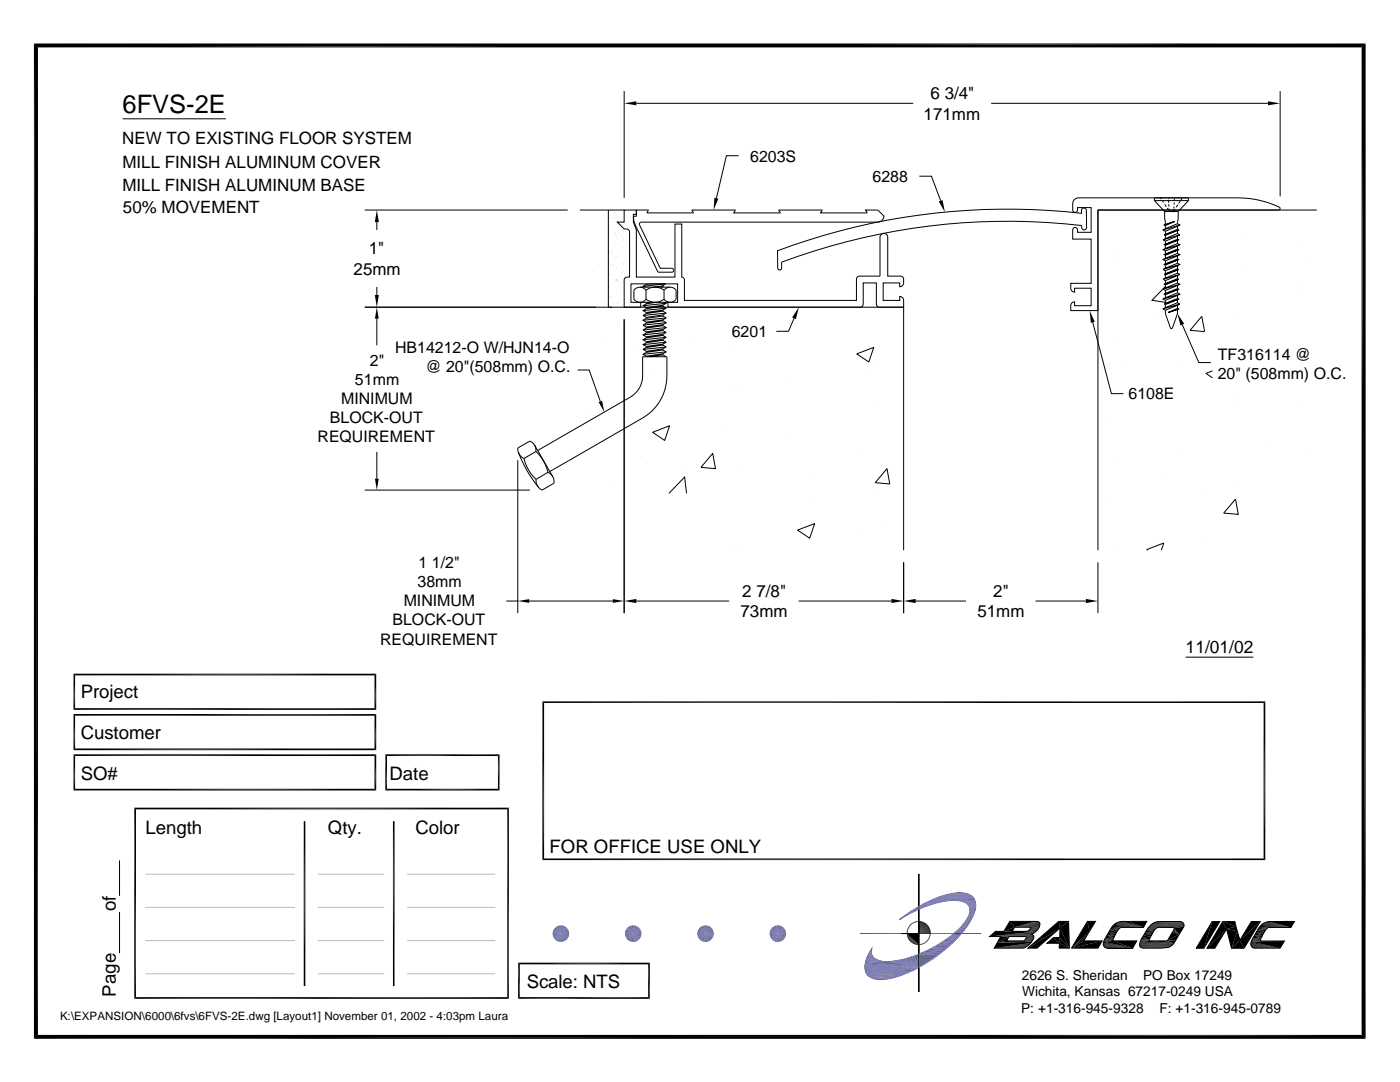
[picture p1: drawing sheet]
<svg xmlns="http://www.w3.org/2000/svg" width="279mm" height="216mm" viewBox="0 0 279 216" stroke-linecap="round" stroke-linejoin="round" font-family="sans-serif">
<defs><g id="words">
<text font-size="5.1" x="24.5" y="22.6">6FVS-2E</text>
<g font-size="3.7">
<text x="16.1" y="139.3">Project</text>
<text x="16.1" y="147.4">Customer</text>
<text x="16.1" y="155.6">SO#</text>
<text x="77.7" y="155.6">Date</text>
<text x="29" y="166.3">Length</text>
<text x="65.4" y="166.3">Qty.</text>
<text x="82.9" y="166.3">Color</text>
<text x="109.7" y="170.2">FOR OFFICE USE ONLY</text>
<text x="23.1" y="181.9" transform="rotate(-90 23.1 181.9)">of</text>
<text x="105.1" y="197.2">Scale: NTS</text>
<text x="23.1" y="198.8" transform="rotate(-90 23.1 198.8)">Page</text>
</g>
<text font-size="3.5" x="236.6" y="130.4">11/01/02</text>
<g font-size="3.4">
<text x="184.3" y="23.9">171mm</text>
<text x="185.7" y="19.8">6 3/4&quot;</text>
<text x="24.4" y="28.7">NEW TO EXISTING FLOOR SYSTEM</text>
<text x="24.4" y="33.6">MILL FINISH ALUMINUM COVER</text>
<text x="24.4" y="38.1">MILL FINISH ALUMINUM BASE</text>
<text x="24.5" y="42.5">50% MOVEMENT</text>
<text x="73.6" y="50.8">1&quot;</text>
<text x="70.6" y="54.8">25mm</text>
<text x="148.1" y="119.1">2 7/8&quot;</text>
<text x="198.2" y="119.1">2&quot;</text>
<text x="147.8" y="123.1">73mm</text>
<text x="195.1" y="123.1">51mm</text>
</g>
<g font-size="3.2">
<text x="149.7" y="32.3">6203S</text>
<text x="174.1" y="36.3">6288</text>
<text x="78.8" y="70.4">HB14212-O W/HJN14-O</text>
<text x="146" y="67.2">6201</text>
<text x="243.1" y="71.8">TF316114 @</text>
<text x="70.8" y="76.8">51mm</text>
<text x="73.8" y="72.9">2&quot;</text>
<text x="84.9" y="74.3">@ 20&quot;(508mm) O.C.</text>
<text x="243" y="75.6">20&quot; (508mm) O.C.</text>
<text x="68.1" y="80.6">MINIMUM</text>
<text x="225.2" y="79.5">6108E</text>
<text x="63.4" y="88.2">REQUIREMENT</text>
<text x="65.8" y="84.4">BLOCK-OUT</text>
<text x="83.5" y="113.3">1 1/2&quot;</text>
<text x="83.3" y="117.1">38mm</text>
<text x="78.3" y="124.8">BLOCK-OUT</text>
<text x="80.6" y="120.9">MINIMUM</text>
<text x="75.9" y="128.6">REQUIREMENT</text>
</g>
<g font-size="2.7">
<text x="203.9" y="195.5">2626 S. Sheridan</text>
<text x="228.1" y="195.5">PO Box 17249</text>
<text x="203.8" y="202.1">P: +1-316-945-9328</text>
<text x="204" y="198.8">Wichita, Kansas 67217-0249 USA</text>
<text x="231.4" y="202.1">F: +1-316-945-0789</text>
</g>
<text font-size="2.3" x="12" y="203.6">K:\EXPANSION\6000\6fvs\6FVS-2E.dwg [Layout1] November 01, 2002 - 4:03pm Laura</text>
</g></defs>
<g fill="none" stroke="#000" stroke-width=".2">
<path d="M124.6 18.2v21.3M255.5 18.2v21M24.5 23.7h20.6M127 20.6h55.2M147.4 31.1h-2.4l-2 8.4M183.5 35.2h2.4l1.8 4.8M197.8 20.6h55.3M214.4 39.8l.8-.3h31.8a18.5 18.5 0 0 1 8.4 1.9 .3 .3 0 0 1-.2 .5h-36.1v20.1h-5.4v-1.3l.5-.4 .3-.1v.8h3.3v-3.5h-3.3v.8l-.5-.2-.3-.3v-1.3h4.1v-8.8h-3.7v-1.8a.49 .49 0 0 1 .5-.5 .49 .49 0 0 1 .5 .5v.5h2.7v-5h-2.7v.5a.49 .49 0 0 1-.5 .5 .49 .49 0 0 1-.5-.5 2.3 2.3 0 0 1 .3-2.1zM231.6 39.5l.2 .2M233.2 39.5v.1M233.2 39.9v.1M234.4 39.6v.4"/>
<path d="M235.9 39.6l-.2 .3M72.8 41.9h40.5M75.2 44.3v1.6M75.2 57.3v1.6M115.7 41.9h8.9M119.7 52.9h.1M121.4 41.9v19.4h58.9v48.5M121.5 54.7h.1M121.5 50.1h.1M121.5 57.4h.1M121.6 57h.1M121.6 59.3h.1"/>
<path d="M121.7 43.5h.1M121.7 45.8h.1M121.7 50.2h.1M121.8 52.9h.1M121.8 54.8h.1M121.9 59.2h.1M121.9 52.8h.1M121.9 50.4h.1M122.1 59.4h.1M122.2 49.7h.1M122.3 43.4h.1M122.3 59.1h.1"/>
<path d="M122.3 48.3h.1M122.4 52.8h.1M122.4 53.1h.1M122.6 44.2h.1M122.8 46.5h-.1M122.8 48.9h.1M122.8 43.7h.1M122.8 42.5h.1M122.9 51.2h.1M122.9 46.9h.1M122.9 53.5h.1M123 55.9h-.1"/>
<path d="M123 51.4h.1M123 55.9h.1M123.1 58.2h.1M123.1 47.1h.1M123.3 43.3h.1M123.3 56.1h.1M123.3 44h.1M123.3 51.3h.1M123.4 52.7h.1M123.4 46.4h.1M123.4 56.2h.1M123.5 55.8h.1"/>
<path d="M123.8 46.8h.1M123.9 49.5h.1M124.2 48.1h.1M124.2 52.5h.1M124.3 47.1h.1M124.3 54.3h.1M124.4 46.3h.1M124.4 47.6h.1M124.4 52.7h.1M124.5 49.9h.1M124.5 49.4h.1M124.6 41.9h2.4v.9h-.6v1.5l.6 1.6v9.4h7.7v-10.6h1.4v10.6a.58 .58 0 0 1 .5 .6v4h34.3v-4.2a.61 .61 0 0 1 .6-.6h4.1v-7.9a.78 .78 0 0 1 .8-.6 .78 .78 0 0 1 .8 .6v7.9h2.5a.61 .61 0 0 1 .6 .6v1a.77 .77 0 0 1-.7 .5v-.7h-3.3v3.4h3.3v-.7h.2l.5 .5v1.6h-4.8a.58 .58 0 0 1-.6-.6v-4.2h-2.6v4.2a.58 .58 0 0 1-.6 .6h-38.4v-1h1.9v-3.7h-9.3v3.7h2v1h-3.3v-5.4a.61 .61 0 0 1 .6-.6h.4v-9a.65 .65 0 0 0-.6-.6h-.4l-1.4-1.4h1.4z"/>
<path d="M124.6 52.3h.1M124.7 54.6h.1M124.7 49.8h.1M127 41.9h2.4l-.3 .6h9.3l-.3-.6h8.7l-.4 .6h9.3l-.3-.6h8.7l-.3 .6h9.3l-.4-.6h2.5l1.2 1.2a1.23 1.23 0 0 1-1.2 1.2h-47.2l-.3 .1v.5l4.1 8.6h2.3a.39 .39 0 0 1 .4 .4 .39 .39 0 0 1-.4 .4h-2.8l-4.7-10-.2-1.1h.6zM127.7 57.3h6M128.9 57.9a2.94 2.94 0 0 1 3.6 0M128.9 59.7a2.94 2.94 0 0 0 3.6 0M128.9 57.9a1.49 1.49 0 0 0-2.4 0v1.8a1.49 1.49 0 0 0 2.4 0M128.9 57.9v1.8M132.3 57.2v-.2l-1.9 .3M132.3 57.2l-.5 .1M132.3 57.2l.1 .1"/>
<path d="M132.5 57.9a1.49 1.49 0 0 1 2.4 0v1.8a1.49 1.49 0 0 1-2.4 0M132.5 57.9v1.8M132.8 56.6l-3.8 .1-.7 .4 .3 .2M132.8 56.6l-4.5 .5M132.8 56.6l-.5 .4M134.5 53.9v.1M155.2 50a131.1 131.1 0 0 1 60.6-7.4v-.6a.49 .49 0 0 1 .5-.5 .49 .49 0 0 1 .5 .5l.1 3.4a.49 .49 0 0 1-.5 .5 .49 .49 0 0 1-.5-.5v-.4a128.8 128.8 0 0 0-59.9 7.3v1.2a.39 .39 0 0 1-.4 .4 .39 .39 0 0 1-.4-.4zM222.7 51.1h.1M230.4 40v-.3l.2-.2h6.4l.2 .2v.3M230.4 40l2 2.2 .2 2.6-.3 .1 .3 .1v.6l-.5 .3 .5 .2v.7l-.3 .1M230.4 40h6.8M232 40.1l.2 .3"/>
<path d="M232.1 53.8l.5 .2v.6M232.1 55.7l.5 .3v.6l-.3 .1 .3 .1v.6l-.5 .3 .5 .3v.6l-.3 .1 .3 .1v.6l-.5 .3 .5 .2M232.1 47.9l.5 .2M232.3 54.8l.3 .1v.6l-.5 .2M232.3 46.9l.3 .1M232.4 42.2h2.7M232.5 40.8l.2 .4M232.6 48.1v.6l-.3 .1 .3 .2M232.6 47v.6l-.5 .3M232.6 49v.6l-.5 .2 .5 .3v.6l-.3 .1 .3 .1v.6l-.5 .3 .5 .2M232.6 52v.7l-.3 .1 .3 .1v.6l-.5 .3M232.6 59.9v.6l-.3 .2"/>
<path d="M232.6 44.8l1.8-.6-1.8 .8M232.6 57.2l-2.7 2.7 2.7 .4M232.6 54.6l-.3 .2M232.9 41.5l.3 .4M233.2 40.1v.4M233.3 40.7v.5M233.3 41.6v.3M233.3 42.1h.3M233.7 42.1h.4M234.3 41.2v.4M234.3 40.4v.4M234.4 44.2l-2.1 .7"/>
<path d="M234.5 41.7l-.2 .4v-.2M235 48v.6l.5 .2-.5 .3M235 47.7l.2 .2-.2 .1M235 49.7l.2 .1-.2 .2M235 50.6l.5 .2-.5 .3M235 51.7l.2 .1-.2 .1M235 52.5l.5 .3-.5 .2M235 53v.6l.2 .2M235 59.8v.6l.5 .3M235 55v.6l.2 .1M235 56.5l.5 .2-.5 .3M235 57.6l.2 .1-.2 .1"/>
<path d="M235 58.4l.5 .3-.5 .2M235 59.6l.2 .1-.2 .1M235 44.6l.5 .3-.5 .2M235 45.8l.2 .1-.2 .1M235 46l-2.4 1M235 46.6l-2.4 1M235 53l-2.4 1M235 53.6l-2.4 1M235 47.1l-2.4 1M235 47.7l-2.4 1M235 48l-2.4 1M235 49.1l-2.4 1"/>
<path d="M235 48.6l-2.4 1M235 51.1l-2.4 .9M235 50.6l-2.4 .9M235 49.7l-2.4 1M235 50l-2.4 .9M235 52.5l-2.4 1M235 51.7l-2.4 1M235 51.9l-2.4 1M235 59.6l-2.4 .9M235 55.9l-2.4 .9M235 57.6l-2.4 1M235 57.8l-2.4 1"/>
<path d="M235 58.9l-2.4 1M235 58.4l-2.4 1M235 57l-2.4 1M235 56.5l-2.4 .9M235 55.6l-2.4 1M235 55l-2.4 1M235 59.8l-2.4 1M235 54.5l-2.4 1M235 53.9l-2.4 1M235 45.1v.7M235 46v.6M235 47.1v.6"/>
<path d="M235 49.1v.6M235 50v.6M235 51.1v.6M235 51.9v.6M235 55.9v.6M235 57v.6M235 57.8v.6M235 58.9v.7M235 54.5l.5 .3M235 45.1l-2.4 1M235 44.6l-2.4 1M235 45.8l-2.4 1"/>
<path d="M235 46.6l.5 .3M235.1 40.9l-.4 .5M235.1 42.2l-.1 2.4M235.2 53.8l-.2 .1v.6M235.2 47.9l-2.9 .9M235.2 49.8l-2.9 1M235.2 51.8l-2.9 1M235.2 59.7l-2.9 1M235.2 57.7l-2.9 1M235.2 55.7l-2.9 1M235.2 53.8l-2.9 1M235.2 55.7l-.2 .2"/>
<path d="M235.2 45.9l-2.9 1M235.5 46.9l-.5 .2M235.5 46.9l-3.4 1M235.5 48.8l-3.4 1M235.5 52.8l-3.4 1M235.5 50.8l-3.4 1M235.5 54.8l-3.4 .9M235.5 58.7l-3.4 1M235.5 56.7l-3.4 1M235.5 54.8l-.5 .2M235.5 44.9l-3.4 1M235.5 40.2l-.3 .4"/>
<path d="M237.2 40l-2.1 2.2M247.9 47.5h.1M248.5 53.9h.1M259 57.6h.1M259.3 49h.1M260.7 52.3h.1M262.8 41.9h-43.7v67.9M72.8 61.3h49.4M75.2 63.6v5.3M115.3 73.8h2.3l2.2 6.3M120.4 68.3h.1M122.5 60.4h.1"/>
<path d="M123.2 60.5h.1M123.2 60.4h.1M123.7 64.3h.1M124.6 63.7v58.6M126.3 70h.1M127.7 60.3h6M128.3 65.8l.7 .4v.2M128.3 69.7l.7 .4M128.3 62.9l.7 .4M128.3 64.9l.7 .4M128.8 60.3l.2 .3M129 70.3l-.7 .4 .7 .4"/>
<path d="M129 66.4l-.7 .4 .7 .4M129 67.4l-.7 .4 .7 .4M129 68.4l-.7 .4 .7 .3M129 63.5l-.7 .4 .7 .4M129 60.6l-.7 .4 .7 .4M129 61.6l-.7 .4 .7 .4M129 69.3l-.7 .4M129 61.4v.2M129 62.4v.2M129 63.3v.2M129 64.3v.2M129 65.3v.2"/>
<path d="M129 67.2v.2M129 68.2v.2M129 69.1v.2M129 70.1v.2M129 71.1v.1M129 62.6l-.7 .3M129 64.5l-.7 .4M129 65.5l-.7 .3M129.6 60.3l-.6 .1M130.6 74.8h.1M131 60.3l-2 .3M132.3 69.6v.2l.6 .4-.6 .4"/>
<path d="M132.3 70.6v.2l.6 .4M132.3 62.8v.3l.6 .3M132.3 64l.6 .4-.6 .4v.2M132.3 65l.6 .4-.6 .3v.3M132.3 61.9v.2l.6 .4M132.3 61.9l-3.3 .5M132.3 61.1l-3.3 .5M132.3 60.9l-3.3 .5M132.3 62.8l-3.3 .5M132.3 62.1l-3.3 .5M132.3 63.8l-3.3 .5M132.3 64.8l-3.3 .5"/>
<path d="M132.3 64l-3.3 .5M132.3 65.7l-3.3 .5M132.3 65l-3.3 .5M132.3 66l-3.3 .4M132.3 69.6l-3.3 .5M132.3 68.9l-3.3 .4M132.3 67.7l-3.3 .5M132.3 68.7l-3.3 .4M132.3 67.9l-3.3 .5M132.3 69.8l-3.3 .5M132.3 66.7l-3.3 .5M132.3 66.9l-3.3 .5"/>
<path d="M132.3 70.8l-2.6 .4M132.3 70.6l-3.3 .5M132.3 63.1l-3.3 .4M132.3 66l.6 .3M132.3 67.9l.6 .4M132.3 66.9l.6 .4M132.3 63.8v.2M132.6 60.3l.3 .2-.6 .4v.2l.6 .4M132.9 66.3l-.6 .4v.2M132.9 67.3l-.6 .4v.2M132.9 68.3l-.6 .4v.2l.6 .3M132.9 61.5l-4.6 .5"/>
<path d="M132.9 60.5l-4.6 .5M132.9 62.5l-4.6 .4M132.9 69.2l-4.6 .5M132.9 64.4l-4.6 .5M132.9 65.4l-4.6 .4M132.9 66.3l-4.6 .5M132.9 67.3l-4.6 .5M132.9 68.3l-4.6 .5M132.9 70.2l-4.6 .5M132.9 63.4l-4.6 .5M132.9 69.2l-.6 .4M132.9 62.5l-.6 .3"/>
<path d="M132.9 63.4l-.6 .4M132.9 61.5l-.6 .4M138.4 68.4h.1M145.9 77h.1M146.3 69.4h.1M147.6 77.4h.1M156.5 75.9h.1M156.8 66h.1M158.5 63.5l-1.1 2.6h-2.5M171 70.6l3.4-1.3-1 2.9zM172.2 70.5h.1M172.7 73.7h.1"/>
<path d="M174.2 72.1h.1M218.1 64.3l3.7 14.2h2.4M222.1 67.2h.1M223.9 72.7h.1M230.8 62.4h.1M232.3 60.7l.3 .1M232.6 61.4l-.5 .2 .5 .3M232.6 60.8v.6M234.2 79.2h.1M235 61.8v.9l-1 2.8-.2 .1-.2-.1-1-2.8v-.8M235 61.5l.2 .1-.2 .2M235 60.9l-2.4 1"/>
<path d="M235 60.4l-2.4 1M235 60.9v.6M235 61.5l-1.9 .9M235.2 61.6l-2.1 .8 1.9-.6M235.5 60.7l-3.4 .9M235.5 60.7l-.5 .2M235.8 73h.1M235.9 64.8l3.3 7.5h2.5M239.8 63.1l.6 3.1-2.9-.3zM242 74l-1.3 .5 1.3 .9M246.7 79.7h.1M247.3 63.6h.1"/>
<path d="M72.8 97.8h32.9M75.2 90.2v5.3M103.3 91.8v30.5M103.4 90.2l.5 1.3a24.7 24.7 0 0 0 3.6 5.8M104.6 91.5l.5 1.5a7.6 7.6 0 0 0 1.9 2.7M106.7 88.8l3.6 6.3M107 90.1a1.97 1.97 0 0 0-1.3-2.1l-2.4 1.4a2.21 2.21 0 0 0 1.3 2.1M107 90.1a8.6 8.6 0 0 1 2.4 4.1M107 90.1l-2.4 1.4M107.3 89.9l18.5-10.7a4.9 4.9 0 0 0 2.4-4.2v-3.8h4.9a17.5 17.5 0 0 1-.4 6.5 9.7 9.7 0 0 1-4.5 5.7l-18.5 10.7M109.4 94.2a2.13 2.13 0 0 1 1.2 2.2l-2.4 1.4a2.15 2.15 0 0 1-1.2-2.1M109.4 94.2l-2.4 1.5"/>
<path d="M117.6 81.8h.1M122.5 96.6h.1M123.1 80.5h.1M125.7 87.5h.1M129.3 92.5h.1M130.2 86.3l3.4-1.3-.9 2.9zM133.5 98.4l3.1-3.2 .4 3.2M136.7 94h.1M142.2 90.5l.6 3-2.9-.2zM144 85.1h.1M147 93.5h.1M157.5 87.6h.1"/>
<path d="M162.5 95.1h.1M172.1 89.9h.1M174.1 98.6h.1M174.7 81.1h.1M177 93.5l.6 3.1-2.9-.3zM220.9 99.5h.1M221.5 83.4h.1M223 92.1h.1M232.6 94.9h.1M235.2 90.6h.1M240.2 98.4h.1M246.1 95.9h.1"/>
<path d="M246.6 99.6l.5 3-2.9-.2zM253.5 88.1h.1M260.1 80.3h.1M260.9 90h.1M101 119.9h2.3M105.6 119.9h16.7M127 119.9h18.5M146.4 109.7h.1M147.8 109.4h.1M159.2 105.8l3.4-1.3-1 2.9zM159.4 119.9h18.5M161.9 100.2h.1"/>
<path d="M171.6 106h.1M176.1 104.6h.1M180.3 112.2v10.1M182.8 119.9h10M206.7 119.9h10M219.1 112.2v10.1M222.4 109.7h.1M229 109.8l-.1-.1 3.4-1.3-.5 1.4M240.8 107.3h.1M236.6 131.1h13.5M183.3 174.5h.1v23.3h-.1zM183.4 174.5v6.4"/>
<path d="M183.3 183.9h.1M183.3 188.5h.1M183.4 181.4v7.1M183.4 190.4v7.4M197.5 186.9l1.2-1.1h1.6l1.2-1.9h5.2a.71 .71 0 0 1 .8 .3 .71 .71 0 0 1-.1 .8l-.6 .9-.9 .5 .1 .1a.71 .71 0 0 1 0 1.2l-.7 .9-1.1 .6h-5.8l1.3-2.3zM197.5 186.8h8.8M198.4 189.2h5.9M198.4 189.1h6.2M198.7 185.9h8.1M201.4 186.9h3.4a.65 .65 0 0 1-.5 .8h-3.4zM202.5 184.9h5M204.5 189.1l-6.1 .1"/>
<path d="M220.4 189.1h5.7M220.6 189.1h5.5M220.9 189.2h5.2M221.8 185.1h2.1M221.9 185h6.3M222.2 187.7h4.7M225.3 183.9h3.6M227.4 188.8h6.4M227.4 188.7h6.6M227.4 188.5h6.7M227.5 188.2h6.8M227.5 188.8h6.1"/>
<path d="M227.6 189h5.7M227.7 189.1h5.4M227.8 189.1h4.6M228 189.2h4M229.2 185.1h2.1M229.2 185h7.1M229.4 184.8h6.9M229.6 184.7h6.7M229.6 184.6h6.7M229.8 184.5h6.5M229.8 184.4h6.5M230 184.4h6.3"/>
<path d="M230 184.3h6.2M230.2 184.2h6M230.2 184.1h5.9M230.4 184h5.7M230.6 184h5.3M230.7 183.9h5.1M231 183.9h4.8M233.4 189h-5.8M233.5 188.9h-6M244 183.9h2.4l1.1 3.7 2.2-3.7h1.8l-3.2 5.3h-2.5l-1-3.8-2.4 3.8h-1.5zM249.7 187.8h6.6M249.9 189.1h5.6"/>
<path d="M250.2 189.2h5.3M251.2 185.1h2.1M251.4 185h6.2M251.7 184.6a2.73 2.73 0 0 1 2-.7h4.6l-.7 1.2h-4.4a4.5 4.5 0 0 0-1.6 2.6l4.7 .1-.8 1.4h-5a.9 .9 0 0 1-.9-.5 .9 .9 0 0 1 .2-1l1.3-2.3zM253.3 183.9h5M253.5 183.9h4.8"/>
</g>
<g fill="#000">
<path d="M6.8 8.7h265.7l-264.9 .8zM7.6 9.5l264.9-.8-.8 .8zM271.7 9.5l.8 197.8-.8-.8zM271.7 9.5l.8-.8v198.6zM124.6 20.6l2.4-.4v.8zM142.6 39.5l.8 .1-1 2.3zM187.3 40.2l.8-.3 .5 2.4zM253.1 20.2l2.4 .4-2.4 .4zM75.2 41.9l.4 2.4h-.8zM74.8 58.9h.8l-.4 2.4zM75.2 61.3l.4 2.3h-.8zM119.5 80.2l.7-.2 .4 2.2z"/>
<path d="M159.4 61.3l-.6 2.4-.7-.3zM217.5 62l1 2.2-.8 .2zM235 62.5l1.3 2.1-.7 .3zM74.8 95.5h.8l-.4 2.3zM103.3 119.9l2.3-.4v.8zM122.3 119.5l2.3 .4-2.3 .4zM124.6 119.9l2.4-.4v.8zM177.9 119.5l2.4 .4-2.4 .4zM180.3 119.9l2.5-.4v.8zM216.7 119.5l2.4 .4-2.4 .4zM183.3 188.4l.1 .1zM183.3 188.5l.1 1.9h-.1z"/>
<path d="M183.3 186.3h.1zM183.3 180.9l.1 .5-.1 .1zM183.3 188.5h.1v1.9zM183.3 180.9h.1v.5zM197.5 186.9l1.2-1.1 8.1 .1zM199.1 188.1l6.6 .1-7.3 1zM199.7 186.9h1.7l-2.3 1.2zM199.1 188.1l2.3-1.2-.5 .8zM201.5 183.9h5.2l-4.2 1.1zM201.5 183.9l1 1.1-2.2 .8zM200.3 185.8l2.2-.8-.5 .8zM202.5 185l4.3-1.1z"/>
<path d="M204.3 187.7l1.6 .2zM204.3 187.7h1.7zM204.6 187.5l1.5 .1h-1.7zM204.7 187.3l1.5 .1-1.6 .1zM204.8 186.9l1.5 .1h-1.5zM204.8 187.2l1.5 .1h-1.6zM204.8 187h1.5l-1.5 .2zM198.4 189.2l6.7-.5zM205 185.8l1.8 .1zM198.4 189.2l6.8-.6zM205.1 185.8l.2-.1 1.5 .2zM198.4 189.2l6.9-.6z"/>
<path d="M198.4 189.2l7.1-.8-.2 .2zM205.5 185.5h1.6l-1.8 .2zM198.4 189.2l7.2-.9-.1 .1zM205.6 185.3l1.6 .1-1.7 .1zM205.7 185.2l1.6 .1h-1.7zM205.7 185h1.7l-1.7 .2zM198.4 189.2l7.3-1zM197.5 186.9l8.5-.4zM204.3 187.7h1.7l-.1 .2zM204.4 187.6h1.7l-.1 .1zM204.6 187.5l1.6-.1-.1 .2zM197.5 186.9l8.7-.7-.3 .2z"/>
<path d="M204.7 187.3h1.6l-.1 .1zM204.8 187.2l1.5-.1v.2zM204.8 187.2l1.5-.2v.1zM204.8 186.9l1.5-.1v.2zM197.5 186.9l9-.8-.3 .1zM197.5 186.9l9.1-1zM197.5 186.9l9.3-1zM204.9 185.8l1.9 .1zM202.5 185l4.5-1.1zM205.3 185.7l1.7-.1-.2 .3zM202.5 185l4.6-1.1zM205.3 185.7l1.8-.2z"/>
<path d="M202.5 185l4.7-1.1zM205.5 185.5l1.7-.1-.1 .1zM202.5 185l4.8-1zM205.6 185.3h1.7l-.1 .1zM202.5 185l4.8-1h.1zM205.7 185.2l1.6-.1v.2zM205.7 185.2l1.7-.2zM202.5 185l5-.9zM205.5 185l2-.1zM205.6 185l1.9-.1zM205.7 185l1.8-.1-.1 .1zM202.5 185l5-.9v.1z"/>
<path d="M202.5 185l5-.4v.1zM202.5 185l5-.6v.2zM202.5 185l5-.8v.2zM209 188.2l1.2-1.1 1.2 1.1zM211.3 183.9h2l-1.8 1.3zM205.1 189.2l6.2-5.3 .2 1.3zM211.4 188.2l2 1h-2zM210.2 187.1h1.3l-.1 1.1zM211.5 187.1l1.9 2.1-2-1zM205.1 189.2l6.4-4-4.5 4zM211.5 185.2l1.9 4-1.9-2.1zM211.5 185.2l1.8-1.3 .1 5.3z"/>
<path d="M213.8 189.2l2.5-1.5h3.7zM213.8 189.2l3.1-2.4-.6 .9zM217 183.9l.4 1.9-3.6 3.4zM213.8 189.2l3.6-3.4-.5 1zM217 183.9h1.6l-1.2 1.9zM213.8 189.2l6.2-1.5-.9 1.5zM220.2 188.5l5.9 .7-5.9-.6zM220.2 188.4l5.9 .8-5.9-.7zM220.2 188.3l5.9 .9-5.9-.8zM220.2 188.6l5.9 .6-5.8-.4zM220.2 188.1l5.9 1.1-5.9-.9zM220.3 187.9l5.8 1.3-5.9-1.1z"/>
<path d="M220.3 187.7h1.9l-1.9 .2zM220.4 187.5h1.7l-1.8 .2zM220.6 187.2l1.6 .1-1.8 .2zM220.6 189.1l.3 .1zM220.9 186.7l1.5 .3-1.8 .2zM221.2 186.2h1.5l-1.8 .5zM221.5 185.7l1.4 .2-1.7 .3zM221.6 185.4h1.7l-1.8 .3zM221.8 185.2l1.6 .1-1.8 .1zM220.3 187.7l1.8-.1 .1 .1zM220.3 187.7l1.8-.2v.1zM220.3 187.9l1.9-.2 3.9 1.5z"/>
<path d="M220.4 187.5l1.8-.2-.1 .2zM222.1 184.7l.2-.1 5.9 .5zM220.6 187.2l1.8-.2-.2 .3zM222.3 184.6l.2-.2 5.7 .7zM220.9 186.7l1.6-.1-.1 .4zM222.5 184.4l.2-.2 5.5 .9zM220.9 186.7l1.8-.5-.2 .4zM222.7 184.2l5.5 .9zM221.2 186.2l1.7-.3-.2 .3zM222.8 184.2l5.4 .9zM221.5 185.7l1.6-.1-.2 .3zM222.9 184.1l.3-.1 5 1.1z"/>
<path d="M221.5 185.7l1.8-.3-.2 .2zM221.6 185.4l1.8-.1-.1 .1zM223.2 184l.3-.1 4.7 1.2zM221.8 185.2h1.7l-.1 .1zM221.8 185.2l1.9-.1zM223.5 183.9l4.7 1.2zM223.7 183.9h.3zM223.7 183.9h.3l4.2 1.2zM224 183.9h1.3zM224 183.9h1.3l2.9 1.2zM222.2 187.7h4.7l-.8 1.5zM227.6 187.7h2l-2 .2z"/>
<path d="M227.7 187.5h1.6l-1.7 .2zM227.9 187.1l1.5 .3-1.7 .1zM228.2 186.7l1.5 .1-1.8 .3zM228.5 186.2l1.5 .2-1.8 .3zM228.7 185.7h1.6l-1.8 .5zM225.3 183.9h3.6l-.7 1.2zM228.9 185.5l1.5 .1-1.7 .1zM229.1 185.3l1.5 .1-1.7 .1zM229.2 185.1h1.9zM229.2 185.1h1.8l-1.9 .2zM227.6 187.7l1.8-.1zM227.6 187.7h1.8z"/>
<path d="M227.7 187.5l1.7-.1zM227.6 187.7h2zM229.4 187.7h.2zM227.6 187.9l2-.2 4.7 .6zM227.9 187.1l1.8-.3-.3 .6zM228.2 186.7l1.8-.3-.3 .4zM228.5 186.2l1.7-.3-.2 .5zM228.5 186.2l1.8-.5-.1 .2zM228.7 185.7l1.7-.1-.1 .1zM228.9 185.5l1.7-.1-.2 .2zM229.1 185.3h1.6l-.1 .1zM229.1 185.3l1.7-.1z"/>
<path d="M229.1 185.3l1.9-.2zM231.8 189.2h.2zM232.7 187.7l1.6 .6zM232.9 187.7l.2-.1h1.5zM234 186l1.3 .5-2.2 1.1zM234.1 185.8l1.2 .7-1.3-.5zM234.1 185.1l.2 .1zM234.2 185.7l1.1 .8-1.2-.7zM232.5 187.7l1.8 .6zM232.3 187.7l2 .6zM229.8 187.7h2.5l2 .6zM229.6 187.7l4.7 .6z"/>
<path d="M234.3 185.5l1 1-1.1-.8zM234.3 185.5l1 1zM234.3 185.4l1 1.1zM234.3 185.2l1 1.3-1-1.1zM232.9 187.7l1.7-.1-.3 .7zM233.1 187.6l2.2-1.1-.7 1.1zM235.5 183.9h.3zM234 183.9h1.8zM234.3 185.2l2-.3-1 1.6zM241.9 183.9l-1.6 5.3h-1.6zM241.9 183.9h1.5l-3.1 5.3zM244 183.9l2.7 1-1.9 .5z"/>
<path d="M244 183.9l.8 1.5-3.9 3.8zM240.9 189.2l3.9-3.8-2.4 3.8zM244.8 185.4l2.1 .4-1.1 3.4zM244.8 185.4l1.9-.5 .2 .9zM244 183.9h2.4l.3 1zM246.9 185.8l.6 1.8-1.7 1.6zM245.8 189.2l1.7-1.6 .8 1.6zM249.6 188.4l5.9 .8-5.9-.7zM249.6 188.3l5.9 .9-5.9-.8zM249.6 188.5l5.9 .7-5.8-.5zM249.6 188.1l5.9 1.1-5.9-.9zM249.7 188.7l5.8 .5-5.8-.4z"/>
<path d="M249.7 187.9l5.8 1.3-5.9-1.1zM249.7 183.9h1.8l-4 3.7zM249.8 187.7h1.7l-1.8 .2zM249.9 187.5h1.6l-1.7 .2zM250 187.2l1.6 .1-1.7 .2zM250.2 189.2h.5zM250.2 189.2h.3zM250.3 186.7l1.5 .3-1.8 .2zM250.6 186.2l1.6 .1-1.9 .4zM250.9 185.7l1.5 .2-1.8 .3zM251.1 185.4l1.5 .2-1.7 .1zM251.2 185.2h1.7l-1.8 .2z"/>
<path d="M247.5 187.6l4-3.7-3.2 5.3zM249.8 187.7l1.7-.1v.1zM249.8 187.7l1.7-.2zM249.9 187.5l1.7-.2-.1 .2zM251.7 184.6l5.9 .5-6.1-.4zM250 187.2l1.8-.2-.2 .3zM251.7 184.6l.2-.2 5.7 .7zM250.3 186.7l1.7-.1-.2 .4zM251.9 184.4l.2-.2 5.5 .9zM250.3 186.7l1.9-.4-.2 .3zM252.1 184.2l5.5 .9zM250.6 186.2l1.8-.3-.2 .4z"/>
<path d="M252.3 184.2l.1-.1 5.2 1zM250.9 185.7l1.7-.1-.2 .3zM252.4 184.1l.2-.1 5 1.1zM251.1 185.4h1.6l-.1 .2zM251.1 185.4l1.7-.1-.1 .1zM251.1 185.4l1.8-.2zM252.6 184l.4-.1 4.6 1.2zM251.2 185.2l1.8-.1zM251.2 185.2l1.9-.1zM253 183.9h.3zM251.2 185.2l2-.1zM253 183.9h.3l4.3 1.2z"/>
<path d="M249.7 187.9l6.6-.1-.8 1.4zM253.3 183.9h5l-.7 1.2zM6.8 8.7l.8 197.8-.8 .8zM6.8 8.7l.8 .8v197zM6.8 207.3l.8-.8h264.1zM6.8 207.3l264.9-.8 .8 .8z"/>
</g>
<path d="M220.4 189.1h5.7M221.8 185.1h2.1M249.8 189.1h5.7M251.2 185.1h2.1" fill="none" stroke="#000" stroke-width=".23"/>
<path d="M198.4 189.1h6.4" fill="none" stroke="#000" stroke-width=".28"/>
<path d="M197.5 186.7h8.7M249.7 189h5.8" fill="none" stroke="#000" stroke-width=".34"/>
<path d="M220.3 189h5.8M227.5 188.1h6.8" fill="none" stroke="#000" stroke-width=".38"/>
<path d="M198.4 189h6.6" fill="none" stroke="#000" stroke-width=".4"/>
<path d="M197.5 186.8h8.8M227.4 188.6h6.6" fill="none" stroke="#000" stroke-width=".25"/>
<path d="M227.4 188.4h6.9M229.6 184.6h6.7M249.7 187.8h2.1" fill="none" stroke="#000" stroke-width=".21"/>
<path d="M199.1 188h6.8" fill="none" stroke="#000" stroke-width=".3"/>
<path d="M199.1 187.9h6.8M202.5 184.9h5M221.9 184.9h6.3M251.4 184.9h6.2" fill="none" stroke="#000" stroke-width=".32"/>
<path d="M197.5 186.7h8.6" fill="none" stroke="#000" stroke-width=".42"/>
<path d="M234.1 185h2.2" fill="none" stroke="#000" stroke-width=".36"/>
<g fill="#5c5cb8">
<path d="M175.1 195.4l.7 .1z"/>
<path d="M175.1 195.4h1.5z"/>
<path d="M175.8 195.5l.8-.1z"/>
<path d="M174.7 195.4h1.9z"/>
</g>
<g fill="none" stroke="#5c5cb8" stroke-width=".2">
<path d="M172.6 193.5h9.8M172.9 194.3h7.9M173 194.4h7.3M173 194.5h7.3M173.1 194.6h6.7M173.2 194.8h6.6M173.7 195h5.1M173.9 195.2h4.4M174.2 195.3h3.2M174.2 195.2h3.7M174.5 195.4h2.5M174.5 195.3h2.9"/>
<path d="M179.3 194.9h-5.9"/>
</g>
<path d="M172.6 193.2h10.7M172.9 194.1h8.4M173 194.4h7.8M173.1 194.6h7.2" fill="none" stroke="#5c5cb8" stroke-width=".21"/>
<path d="M172.6 193.2h10.7M172.7 193.7h9.7M172.7 193.9h9.1M172.8 194.1h8.5" fill="none" stroke="#5c5cb8" stroke-width=".23"/>
<path d="M172.8 193.9h9" fill="none" stroke="#5c5cb8" stroke-width=".25"/>
<path d="M172.6 193.4h9.8" fill="none" stroke="#5c5cb8" stroke-width=".28"/>
<path d="M172.6 192.9h10.7M172.6 193.4h10.3" fill="none" stroke="#5c5cb8" stroke-width=".3"/>
<path d="M183.4 193l.6-.3z" fill="#5c5cb8"/>
<path d="M172.6 192.8h10.7" fill="none" stroke="#5c5cb8" stroke-width=".44"/>
<g fill="#5c5cb8">
<path d="M172.6 192.5l10.7 .6-10.7-.5z"/>
<path d="M172.7 192.2l10.6 .9-10.7-.6z"/>
<path d="M184 192.7l1.2-.7z"/>
<path d="M183.4 193l1.8-1z"/>
<path d="M172.7 191.9l10.6 1.2-10.6-.9z"/>
<path d="M172.7 191.9h4.3l6.3 1.2z"/>
</g>
<path d="M172.7 191.9h4.3" fill="none" stroke="#5c5cb8" stroke-width=".2"/>
<g fill="#5c5cb8">
<path d="M177 191.9h.7l5.6 1.2z"/>
<path d="M177 191.9h.7z"/>
</g>
<path d="M172.7 191.9h3.9M172.7 191.8h3.6" fill="none" stroke="#5c5cb8" stroke-width=".2"/>
<g fill="#5c5cb8">
<path d="M177.7 191.9l.4-.1 5.2 1.3z"/>
<path d="M178.1 191.8l.4-.1 4.8 1.4z"/>
</g>
<path d="M172.7 191.8h3.3" fill="none" stroke="#5c5cb8" stroke-width=".2"/>
<path d="M178.5 191.7h.4l4.4 1.4z" fill="#5c5cb8"/>
<path d="M172.7 191.8h3" fill="none" stroke="#5c5cb8" stroke-width=".21"/>
<g fill="#5c5cb8">
<path d="M178.9 191.7l.4-.1 4 1.5z"/>
<path d="M183.4 193l2.3-1.4z"/>
</g>
<path d="M172.7 191.7h2.8" fill="none" stroke="#5c5cb8" stroke-width=".32"/>
<path d="M179.3 191.6l.4-.1 3.6 1.6z" fill="#5c5cb8"/>
<path d="M172.8 191.5h2.4" fill="none" stroke="#5c5cb8" stroke-width=".2"/>
<path d="M179.7 191.5l.4-.1 3.2 1.7z" fill="#5c5cb8"/>
<path d="M172.8 191.5h2.2" fill="none" stroke="#5c5cb8" stroke-width=".2"/>
<g fill="#5c5cb8">
<path d="M180.1 191.4l.5-.1 2.7 1.8z"/>
<path d="M173 191.3l1.8 .1-2 .2z"/>
<path d="M173 191.3h1.6l.2 .1z"/>
<path d="M183.4 193l2.9-1.8z"/>
<path d="M180.6 191.3l.4-.1 2.3 1.9z"/>
<path d="M173 191.3l1.4-.2 .2 .2z"/>
<path d="M173 191.3l1.4-.2z"/>
<path d="M181 191.2l.5-.1 1.8 2z"/>
<path d="M173 191.3l1.3-.2z"/>
<path d="M173.1 190.9l1.2 .1-1.3 .3z"/>
<path d="M181.5 191.1l.5-.2 1.3 2.2z"/>
<path d="M183.4 193l3.4-2.1z"/>
<path d="M173.1 190.9l1.1-.1 .1 .2z"/>
<path d="M182 190.9l.5-.2 .8 2.4z"/>
<path d="M173.2 190.6l1 .2-1.1 .1z"/>
<path d="M173.2 190.6h.9l.1 .2z"/>
<path d="M182.5 190.7l.5-.1 .3 2.5z"/>
<path d="M183.4 193l3.9-2.5z"/>
</g>
<path d="M183.1 190.4v2.7" fill="none" stroke="#5c5cb8" stroke-width=".34"/>
<g fill="#5c5cb8">
<path d="M173.2 190.6l.8-.2 .1 .2z"/>
<path d="M183.4 190.4l3.9 .1-3.9 2.5z"/>
<path d="M173.4 190.3l.6 .1-.8 .2z"/>
<path d="M173.4 190.3h.5l.1 .1z"/>
</g>
<path d="M183.4 190.3h3.9" fill="none" stroke="#5c5cb8" stroke-width=".32"/>
<path d="M173.4 190.3l.5-.2v.2z" fill="#5c5cb8"/>
<path d="M183.9 190.3h4" fill="none" stroke="#5c5cb8" stroke-width=".4"/>
<g fill="#5c5cb8">
<path d="M173.6 189.9l.3 .2-.5 .2z"/>
<path d="M173.6 189.9h.3v.2z"/>
<path d="M173.6 189.9l.3-.2v.2z"/>
</g>
<path d="M183.9 189.9h4" fill="none" stroke="#5c5cb8" stroke-width=".44"/>
<path d="M185 189.9h3.4" fill="none" stroke="#5c5cb8" stroke-width=".38"/>
<g fill="#5c5cb8">
<path d="M173.8 189.6l.1 .1-.3 .2z"/>
<path d="M173.8 189.6h.1v.1z"/>
<path d="M173.8 189.6l.2-.2z"/>
<path d="M174 189.3l-.2 .3z"/>
</g>
<path d="M185 189.5h3.8" fill="none" stroke="#5c5cb8" stroke-width=".44"/>
<path d="M185 189.7l.9-.5 2.9 .1z" fill="#5c5cb8"/>
<path d="M185.9 189.1h3.4" fill="none" stroke="#5c5cb8" stroke-width=".4"/>
<path d="M185.9 189.2l1-.5 2.4 .1z" fill="#5c5cb8"/>
<path d="M186.9 188.6h2.9M188.2 187.8h2.4" fill="none" stroke="#5c5cb8" stroke-width=".42"/>
<path d="M186.9 188.5h2.9M187.8 188h2.4M189 187.1h2.1" fill="none" stroke="#5c5cb8" stroke-width=".28"/>
<path d="M187.3 188.3h2.5M188.2 187.7h2.4" fill="none" stroke="#5c5cb8" stroke-width=".3"/>
<path d="M187.8 188.2h2.4M189 187.4h2.1" fill="none" stroke="#5c5cb8" stroke-width=".4"/>
<path d="M188.6 187.4h2" fill="none" stroke="#5c5cb8" stroke-width=".32"/>
<g fill="#5c5cb8">
<path d="M189.5 187l2-.2-.4 .4z"/>
<path d="M189.5 187l.3-.3 1.7 .1z"/>
<path d="M189.8 186.7l.4-.3 1.3 .4z"/>
<path d="M190.2 186.4l.1-.1h1.6z"/>
<path d="M190.2 186.4l1.7-.1-.4 .5z"/>
<path d="M190.3 186.3l.2-.2 1.4 .2z"/>
<path d="M190.5 186.1l1.7-.2-.3 .4z"/>
<path d="M190.5 186.1l.4-.3 1.3 .1z"/>
<path d="M190.9 185.8l.3-.3 1 .4z"/>
<path d="M191.2 185.5h1.3l-.3 .4z"/>
<path d="M191.2 185.5l.3-.2 1 .2z"/>
<path d="M191.5 185.3l1.3-.2-.3 .4z"/>
<path d="M191.8 185l1 .1-1.3 .2z"/>
<path d="M191.8 185l1.3-.3-.3 .4z"/>
<path d="M192 184.7h1.1l-1.3 .3z"/>
<path d="M192.3 184.4l.8 .3h-1.1z"/>
<path d="M192.3 184.4l1.1-.1-.3 .4z"/>
<path d="M192.5 184.1l.9 .2-1.1 .1z"/>
<path d="M192.5 184.1l1.1-.2-.2 .4z"/>
<path d="M192.7 183.8l.9 .1-1.1 .2z"/>
<path d="M192.9 183.5l.7 .4-.9-.1z"/>
<path d="M192.9 183.5h.9l-.2 .4z"/>
<path d="M193 183.3l.8 .2h-.9z"/>
<path d="M193 183.3l1-.2-.2 .4z"/>
<path d="M179.5 183.5l.7-.4z"/>
<path d="M193.2 183l.8 .1-1 .2z"/>
<path d="M193.2 183l1-.2-.2 .3z"/>
<path d="M180 183.1l.5-.4z"/>
<path d="M193.3 182.7l.9 .1-1 .2z"/>
<path d="M180.2 183.1l.3-.4 .5-.1z"/>
<path d="M193.4 182.5l.8 .3-.9-.1z"/>
<path d="M193.4 182.5l1-.1-.2 .4z"/>
<path d="M180.5 182.7l.6-.3-.1 .2z"/>
<path d="M193.5 182.2l.9 .2-1 .1z"/>
<path d="M181.1 182.4l.6-.2-.7 .4z"/>
<path d="M193.5 182.2l1-.2-.1 .4z"/>
<path d="M181.1 182.4l1-.4z"/>
<path d="M193.5 182h1l-1 .2z"/>
<path d="M181.1 182.4l.5-.4h.5z"/>
<path d="M193.5 181.9l1 .1h-1z"/>
<path d="M193.5 181.9h1v.1z"/>
<path d="M181.6 182l.9-.2-.4 .2z"/>
<path d="M193.5 181.7l1 .2h-1z"/>
<path d="M193.5 181.7h1.1l-.1 .2z"/>
<path d="M181.6 182l.6-.4 .3 .2z"/>
<path d="M193.5 181.5l1.1 .2h-1.1z"/>
<path d="M182.2 181.6l1.1-.1-.8 .3z"/>
<path d="M193.5 181.5l1.2-.1-.1 .3z"/>
<path d="M193.5 181.3l1.2 .1-1.2 .1z"/>
<path d="M182.2 181.6l.5-.3 .6 .2z"/>
<path d="M193.5 181.1l1.2 .3-1.2-.1z"/>
<path d="M193.5 181.1l1.2-.1v.4z"/>
<path d="M182.7 181.3l.6-.4v.6z"/>
<path d="M193.4 180.9l1.3 .1-1.2 .1z"/>
<path d="M183.4 180.9l1.1 .1-.5 .1z"/>
<path d="M183.4 180.9l.6 .2-.5 .3z"/>
<path d="M183.4 180.9v.5z"/>
<path d="M193.4 180.9h1.3v.1z"/>
<path d="M183.4 180.9l1.6-.1-.5 .2z"/>
<path d="M193.4 180.9l1.4-.2-.1 .2z"/>
<path d="M193.3 180.7h1.5l-1.4 .2z"/>
</g>
<path d="M183.4 180.7h2.1" fill="none" stroke="#5c5cb8" stroke-width=".25"/>
<path d="M193.2 180.6l1.6 .1h-1.5z" fill="#5c5cb8"/>
<path d="M183.9 180.5h2" fill="none" stroke="#5c5cb8" stroke-width=".2"/>
<g fill="#5c5cb8">
<path d="M193.1 180.5l1.7 .2z"/>
<path d="M193.1 180.5l1.6-.1 .1 .3z"/>
<path d="M193 180.4h1.7z"/>
</g>
<path d="M183.9 180.5h2.5" fill="none" stroke="#5c5cb8" stroke-width=".3"/>
<g fill="#5c5cb8">
<path d="M193 180.4l1.7-.1v.1z"/>
<path d="M192.9 180.3h1.8l-1.7 .1z"/>
</g>
<path d="M184.4 180.3h2.5" fill="none" stroke="#5c5cb8" stroke-width=".2"/>
<path d="M192.9 180.3l1.8-.2v.2z" fill="#5c5cb8"/>
<path d="M185 180h3.2M185.5 179.8h3.5M185.5 179.8h3.9M185.5 179.7h4.3M190.8 179.8h3.8M191.5 179.8h3.1M192 179.9h2.7M192.3 180h2.4M185 180h2.8M192.5 180.1h2.2M192.7 180.2h2" fill="none" stroke="#5c5cb8" stroke-width=".2"/>
<path d="M184.4 180.2h2.9" fill="none" stroke="#5c5cb8" stroke-width=".23"/>
<path d="M185 179.9h3.6M184.4 180.2h2.9" fill="none" stroke="#5c5cb8" stroke-width=".25"/>
<path d="M185 179.9h3.6" fill="none" stroke="#5c5cb8" stroke-width=".28"/>
<path d="M189.8 179.7l.7-.1z" fill="#5c5cb8"/>
<g fill="none" stroke="#5c5cb8" stroke-width=".2">
<path d="M185.5 179.7h5M186 179.6h8.5M186.5 179.3h7.9M187 179.2h7.4M187 179.1h7.3M187 179h7.2M187.5 178.9h6.6M188 178.7h5.9M188.5 178.6h5.2M189 178.5h4.4M189.5 178.3h3.7M189.9 178.3h3"/>
<path d="M190.3 178.2h2.3"/>
</g>
<path d="M186 179.5h8.4M186.5 179.2h7.9M190.5 179.7h4.1" fill="none" stroke="#5c5cb8" stroke-width=".21"/>
<path d="M190.5 179.7h4.1" fill="none" stroke="#5c5cb8" stroke-width=".25"/>
<path d="M185.5 179.7h5M186 179.5h8.5" fill="none" stroke="#5c5cb8" stroke-width=".23"/>
<g fill="#5c5cb8">
<path d="M190.3 178.2h2z"/>
<path d="M190.7 178.2h1.6z"/>
<path d="M191.2 178.1h.7z"/>
<path d="M191.2 178.1l1.1 .1z"/>
</g>
<g fill="none" stroke="#000" stroke-width=".2">
<path d="M171.6 186.3h24.2M181 186.3h2.3M183.3 186.3v3.6M183.3 183.9l.1 2.4M183.3 190.4v2.7M183.4 183.9v2.4M183.4 190.4v2.6M183.4 186.2h2.3M183.5 183.9v2.4M202.5 185h3.1l.1 .1-.7 .7h-3zM205.1 189.2l6.2-5.3h2l.1 5.3h-2v-1h-2.4l1.2-1.1h1.3v-1.9l-4.5 4zM217 183.9h1.6l-2.3 3.8h3.7l-.9 1.5h-5.3z"/>
<path d="M222.1 184.7a2.76 2.76 0 0 1 2.1-.8h4.7l-.7 1.2h-4.4a4 4 0 0 0-1.7 2.6h4.8l-.8 1.5h-4.8a.93 .93 0 0 1-1-.4 .93 .93 0 0 1 0-1.1zM229.8 184.5l.2-.2a3.4 3.4 0 0 1 2.6-.4h3l.5 .2 .2 .3v.5l-2.3 3.7a2.72 2.72 0 0 1-2.2 .6h-3.8a.78 .78 0 0 1-.4-1.3l1.1-2.2zM230.5 185.4l.6-.3h3a.54 .54 0 0 1-.1 .9l-.9 1.6-.3 .1h-3.3l-.2-.2zM241.9 183.9h1.5l-3.1 5.3h-1.6z"/>
</g>
<path d="M179.5 183.5a23.8 23.8 0 0 1 11.7-5.4 3.2 3.2 0 0 1 3.2 1.3 4.3 4.3 0 0 1-.6 4.1 28.7 28.7 0 0 1-14 11.2l-1.9 .5a4.9 4.9 0 0 1-4.8-.6 3.3 3.3 0 0 1 0-3.7l.9-1.6a1.97 1.97 0 0 0 2 2.5 17.3 17.3 0 0 0 9-2.1 18.1 18.1 0 0 0 8.2-6.7 2.04 2.04 0 0 0 .2-2.2 2.04 2.04 0 0 0-1.9-1.1 18.9 18.9 0 0 0-10.5 2.9z" fill="none" stroke="#5c5cb8" stroke-width=".2"/>
<g fill="#000">
<path d="M181 186.1l.1 .1h-.1zM181 186.2l.1 .2h-.1zM181 185.9l.1 .2h-.1zM181 186.4l.2 .1h-.2zM181 185.8l.1 .2-.1-.1zM181 186.5l.2 .2h-.2zM181 185.7l.2 .1h-.2zM181 186.7l.2 .1h-.1zM181.1 185.5l.1 .2h-.2zM181.1 186.8l.2 .1-.2 .1zM181.1 186.4l2.2 2.1zM181.1 186.5l2.2 2z"/>
<path d="M181.1 185.4l.1 .1h-.1zM181.1 187l.2 .1h-.1zM181.1 186.7l2.2 1.8zM181 186.1h.1v.1zM181 186.2h.1v.2zM181 185.9l.1 .1v.1zM181 186.4l.2 .1zM181.1 186.8l2.2 1.7zM181.2 185.2l.1 .2h-.2zM181 185.8h.2l-.1 .2zM181 186.5h.2v.2zM181.2 187.1l.2 .1-.2 .1z"/>
<path d="M181 185.7l.2 .1zM181 186.7h.2v.1zM181.2 187l2.1 1.5zM181.1 185.5h.1v.2zM181.1 186.8l.2 .1zM181.2 185.1l.1 .2-.1-.1zM181.2 187.3h.2l-.1 .1zM181.2 187.1l2.1 1.4zM181.1 185.4h.2l-.1 .1zM181.1 187l.2-.1v.2zM181.3 185l.1 .2-.2-.1zM181.3 187.4h.2l-.1 .1z"/>
<path d="M181.3 187.2l2 1.3zM181.2 185.2l.1 .2zM181.2 187.1h.1l.1 .1zM181.4 184.8v.2h-.1zM181.2 185.1l.2 .1-.1 .1zM181.2 187.3h.2zM181.4 187.5h.2l-.1 .1zM181.4 187.4l1.9 1.1zM181.3 185h.1v.2zM181.3 187.4l.1-.1 .1 .1zM181.4 187.5l1.9 1zM181.5 184.7v.2l-.1-.1z"/>
<path d="M181.5 187.6l.2 .1-.1 .1zM181.4 184.8l.1 .1-.1 .1zM181.4 187.5l.1-.1 .1 .1zM181.5 187.6l1.8 .9zM181.6 184.6v.2l-.1-.1zM181.6 187.8l.2-.1-.1 .2zM181.5 184.7l.1 .1-.1 .1zM181.5 187.6l.1-.1 .1 .2zM181.6 187.7l1.7 .8zM181.7 184.5v.2l-.1-.1zM181.7 187.9h.2l-.1 .1zM181.6 184.6l.1 .1-.1 .1z"/>
<path d="M181.6 187.8l.2-.1zM181.7 187.8l1.6 .7zM181.8 184.4v.2l-.1-.1zM181.8 188l.2-.1-.1 .2zM181.7 184.5l.1 .1-.1 .1zM181.8 187.7l.1 .2h-.2zM181.8 187.9l1.5 .6zM181.8 184.4v.2zM181.9 187.9h.1l-.2 .1zM181.8 184.4l.1-.1v.2zM181.9 188.1l.2-.1-.1 .2zM181.9 188l1.4 .5z"/>
<path d="M181.9 184.3l.1 .1-.1 .1zM182 187.9l.1 .1-.2 .1zM181.9 184.3l.1-.1v.2zM182 188.2l.2-.1v.1zM182.1 188.1l1.2 .4zM182 184.2v.2zM182.1 188l.1 .1-.2 .1zM182 184.2l.2-.1-.1 .2zM182.2 188.2h.2l-.1 .1zM182.2 188.2l1.1 .3zM182.2 184.1v.2h-.1zM182.2 188.1l.2 .1h-.2z"/>
<path d="M182.2 184.1l.1-.1-.1 .3zM182.3 188.3l.2-.1-.1 .2zM182.3 188.2l1 .3zM182.3 184l.1 .2-.2 .1zM182.4 188.2h.1l-.2 .1zM182.3 184h.1v.2zM182.4 188.4l.2-.1v.1zM182.5 188.3l.8 .2zM182.4 184l.1 .1-.1 .1zM182.5 188.2l.1 .1-.2 .1zM182.4 184l.2-.1-.1 .2zM182.6 188.4l.2-.1-.1 .2z"/>
<path d="M182.6 188.3l.7 .2zM182.6 183.9v.2h-.1zM182.6 188.3h.2l-.2 .1zM182.6 183.9h.1l-.1 .2zM182.7 188.5l.2-.2v.2zM182.7 188.4l.6 .1zM182.7 183.9l.1 .1-.2 .1zM182.8 188.3h.1l-.2 .2zM182.7 183.9l.2-.1-.1 .2zM182.9 188.5l.1-.1v.1zM182.9 188.4l.4 .1zM182.9 183.8v.2h-.1z"/>
<path d="M182.9 188.3l.1 .1-.1 .1zM182.9 183.8h.1l-.1 .2zM183 188.5l.2-.1v.2zM183 183.8v.2h-.1zM183 188.4h.2l-.2 .1zM183 188.4l.3 .1zM183 183.8h.2l-.2 .2zM183.3 188.4v.2h-.1zM183.2 183.8v.2h-.2zM183.2 188.4h.1l-.1 .2zM183.3 183.8v.2h-.1zM183.2 183.8h.1l-.1 .2z"/>
<path d="M183.3 188.4h.2l-.2 .2zM183.5 188.4v.2h-.2zM181.1 186.4l2.2-.1v2.2zM183.3 190.4h.1v1.3zM183.4 191.7v1.3l-.1 .1zM183.5 183.8v.2h-.2zM183.3 183.8h.2l-.2 .2zM183.5 188.4h.1l-.1 .2zM183.6 188.4v.2h-.1zM183.6 183.8v.2h-.1zM183.6 188.4h.1l-.1 .2zM183.5 183.8h.1l-.1 .2z"/>
<path d="M183.7 188.4l.1 .1-.2 .1zM183.6 184l.2-.2zM183.7 188.4l.2-.1-.1 .2zM183.7 183.9h.2l-.5 2.4zM183.6 183.8h.2l-.2 .2zM183.9 188.3v.2h-.1zM183.7 184l.2-.1v.1zM183.9 188.3h.1l-.1 .2zM183.9 183.9l.1 .1-.6 2.3zM183.8 183.8l.1 .1-.2 .1zM184 188.3l.1 .1-.2 .1zM183.9 184l.2-.1-.1 .2z"/>
<path d="M184 188.3h.1v.1zM184 184h.2l-.8 2.3zM183.9 183.9h.2l-.2 .1zM184.1 188.3l.1 .1h-.1zM184 184.1l.2-.2-.1 .2zM184.1 188.3l.2-.1-.1 .2zM184.2 184l.1 .1-.9 2.2zM184.1 183.9h.1l-.2 .2zM184.3 188.2v.1l-.1 .1zM184.1 184.1l.2-.1v.1zM184.3 188.2l.1-.1-.1 .2zM184.3 184.1h.1l-1 2.2z"/>
<path d="M184.2 183.9l.1 .1-.2 .1zM184.4 188.1l.1 .2h-.2zM184.3 184.1h.2l-.1 .1zM184.4 188.1h.1v.2zM184.4 184.1l.2 .1-1.2 2.1zM184.3 184l.2 .1h-.2zM184.5 188.1l.1 .1-.1 .1zM184.4 184.2l.2-.1-.1 .2zM184.5 188.1l.1-.1v.2zM184.6 184.2l.1 .1-1.3 2zM184.5 184.1h.1l-.2 .1zM184.6 188l.1 .1-.1 .1z"/>
<path d="M184.5 184.3l.2-.1zM184.6 188l.1-.1v.2zM184.7 184.3l.1 .1-1.4 1.9zM184.6 184.4l.2-.1-.1 .1zM184.6 184.1l.1 .1-.2 .1zM184.7 187.9l.1 .1-.1 .1zM184.7 187.9l.1-.1v.2zM184.8 184.4l.1 .1-1.5 1.8zM184.7 184.4h.3l-.2 .2zM184.7 184.2l.1 .1-.2 .1zM184.8 187.8l.2 .1-.2 .1zM185 187.7v.2l-.2-.1z"/>
<path d="M184.9 184.5l.1 .1-1.6 1.7zM184.8 184.6l.3-.1zM185 187.6l.1 .2-.1-.1zM184.8 184.3l.2 .1h-.3zM185 187.7l.1 .1-.1 .1zM185 184.6l.1 .1-1.7 1.6zM185 184.6h.2l-.2 .1zM185.1 187.5l.1 .2-.2-.1zM185 184.4l.1 .1-.3 .1zM185 187.6l.2 .1-.1 .1zM183.4 186.3l1.7-1.6 .1 .1zM185 184.7l.3 .1z"/>
<path d="M185.2 187.4l.1 .2-.2-.1zM185 184.6l.1-.1 .1 .1zM185.1 187.5l.2 .1-.1 .1zM185.1 184.8l.3 .1-.2 .1zM185.3 187.3l.1 .2-.2-.1zM183.4 186.3l1.8-1.5 .1 .1zM185 184.7l.2-.1 .1 .2zM185.2 187.4l.2 .1-.1 .1zM185.2 185h.2l-.1 .1zM185.4 187.1v.2h-.1zM183.4 186.3l1.9-1.4 .1 .2zM185.3 185.1h.2l-.1 .1z"/>
<path d="M185.1 184.8h.2l.1 .1zM185.3 187.3h.1v.2zM185.4 187l.1 .2zM183.4 186.3l2-1.2v.1zM185.4 185.2l.2 .1-.2 .1zM185.5 186.9l.1 .2-.2-.1zM183.4 186.3l2-1.1 .1 .1zM185.2 185l.2-.1v.1zM185.4 187.1l.1 .1-.1 .1zM185.4 185.4h.2l-.1 .1zM185.5 186.7l.1 .2zM183.4 186.3l2.1-1v.2z"/>
<path d="M185.5 185.5l.2 .1zM185.3 185.1l.1-.1 .1 .1zM185.4 187l.2 .1-.1 .1zM185.5 186.6l.2 .2-.2-.1zM185.5 185.6l.2 .1-.2 .1zM185.5 186.5l.2 .1zM183.4 186.3l2.1-.8 .1 .1zM185.5 185.8l.2 .1h-.2zM185.6 186.3l.1 .2h-.2zM185.6 186l.1 .2h-.1zM185.5 185.9l.2 .1h-.1zM185.4 185.2l.1-.1 .1 .2z"/>
<path d="M185.5 186.9h.1v.2zM185.6 186.2l.1 .1h-.1zM183.4 186.3l2.2-.7v.1zM185.4 185.4l.2-.1v.1zM185.5 186.7l.2 .1-.1 .1zM183.4 186.3l2.2-.6v.2zM185.5 185.5l.1-.1 .1 .2zM185.5 186.6h.2v.2zM183.7 186.3l2-.1v.1zM185.5 185.6h.2v.1zM185.5 186.5h.2v.1zM185.5 185.8l.2-.1v.2z"/>
<path d="M185.6 186.3h.1v.2zM185.6 186h.1v.2zM185.5 185.9h.2v.1zM185.6 186.2h.1v.1z"/>
</g>
<path d="M183.4 186.2h2.3" fill="none" stroke="#000" stroke-width=".25"/>
<path d="M183.4 186.1h2.3" fill="none" stroke="#000" stroke-width=".4"/>
<path d="M14.8 142.5v7.2M14.8 150.5v7.2M183.6 183.9v2.4" fill="none" stroke="#000" stroke-width=".32"/>
<path d="M14.7 149.5h60.4M14.7 142.6h60.4M14.7 157.6h60.4M14.7 150.7h60.4M74.9 142.5v7.2M74.9 150.5v7.2" fill="none" stroke="#000" stroke-width=".34"/>
<g fill="#5c5cb8">
<path d="M111.9 186.3l1.7-.4v.4z"/>
<path d="M111.9 186.3l1.5-.7 .2 .3z"/>
<path d="M111.9 186.3l1.3-1 .2 .3z"/>
<path d="M113 185l.2 .3-1.3 1z"/>
<path d="M112.6 184.8l.4 .2-1.1 1.3z"/>
<path d="M112.3 184.7l.3 .1-.7 1.5z"/>
<path d="M111.9 184.6l.4 .1-.4 1.6z"/>
<path d="M111.6 184.7l.3-.1v1.7z"/>
<path d="M111.2 184.8l.4-.1 .3 1.6z"/>
<path d="M110.9 185l.3-.2 .7 1.5z"/>
<path d="M110.6 185.3l.3-.3 1 1.3z"/>
<path d="M110.6 185.3l1.3 1-1.5-.7z"/>
<path d="M110.4 185.6l1.5 .7-1.6-.4z"/>
<path d="M110.3 185.9l1.6 .4h-1.6z"/>
<path d="M110.3 186.3h1.6l-1.6 .4z"/>
<path d="M110.3 186.7l1.6-.4-1.5 .7z"/>
<path d="M110.4 187l1.5-.7-1.3 1z"/>
<path d="M110.6 187.3l1.3-1-1 1.3z"/>
<path d="M111.9 186.3l-.7 1.5-.3-.2z"/>
<path d="M111.9 186.3l-.3 1.6-.4-.1z"/>
<path d="M111.9 186.3v1.7l-.3-.1z"/>
<path d="M111.9 186.3l.4 1.6-.4 .1z"/>
<path d="M111.9 186.3l.7 1.5-.3 .1z"/>
<path d="M111.9 186.3l1.1 1.3-.4 .2z"/>
<path d="M111.9 186.3l1.3 1-.2 .3z"/>
<path d="M111.9 186.3l1.5 .7-.2 .3z"/>
<path d="M111.9 186.3l1.7 .4-.2 .3z"/>
<path d="M111.9 186.3h1.7v.4z"/>
<path d="M126.4 186.3l1.6-.4v.4z"/>
<path d="M126.4 186.3l1.5-.7 .1 .3z"/>
<path d="M126.4 186.3l1.3-1 .2 .3z"/>
<path d="M127.4 185l.3 .3-1.3 1z"/>
<path d="M127.1 184.8l.3 .2-1 1.3z"/>
<path d="M126.7 184.7l.4 .1-.7 1.5z"/>
<path d="M126.4 184.6l.3 .1-.3 1.6z"/>
<path d="M126 184.7l.4-.1v1.7z"/>
<path d="M125.6 184.8l.4-.1 .4 1.6z"/>
<path d="M125.3 185l.3-.2 .8 1.5z"/>
<path d="M125.3 185l1.1 1.3-1.3-1z"/>
<path d="M125.1 185.3l1.3 1-1.5-.7z"/>
<path d="M124.9 185.6l1.5 .7-1.6-.4z"/>
<path d="M124.8 185.9l1.6 .4h-1.7z"/>
<path d="M124.7 186.3h1.7l-1.6 .4z"/>
<path d="M124.8 186.7l1.6-.4-1.5 .7z"/>
<path d="M124.9 187l1.5-.7-1.3 1z"/>
<path d="M125.1 187.3l1.3-1-1.1 1.3z"/>
<path d="M126.4 186.3l-.8 1.5-.3-.2z"/>
<path d="M126.4 186.3l-.4 1.6-.4-.1z"/>
<path d="M126.4 186.3v1.7l-.4-.1z"/>
<path d="M126.4 186.3l.3 1.6-.3 .1z"/>
<path d="M126.4 186.3l.7 1.5-.4 .1z"/>
<path d="M126.4 186.3l1 1.3-.3 .2z"/>
<path d="M126.4 186.3l1.3 1-.3 .3z"/>
<path d="M126.4 186.3l1.5 .7-.2 .3z"/>
<path d="M126.4 186.3l1.6 .4-.1 .3z"/>
<path d="M126.4 186.3h1.6v.4z"/>
<path d="M140.8 186.3l1.6-.4 .1 .4z"/>
<path d="M140.8 186.3l1.5-.7 .1 .3z"/>
<path d="M140.8 186.3l1.3-1 .2 .3z"/>
<path d="M141.8 185l.3 .3-1.3 1z"/>
<path d="M141.5 184.8l.3 .2-1 1.3z"/>
<path d="M141.2 184.7l.3 .1-.7 1.5z"/>
<path d="M140.8 184.6l.4 .1-.4 1.6z"/>
<path d="M140.4 184.7l.4-.1v1.7z"/>
<path d="M140.1 184.8l.3-.1 .4 1.6z"/>
<path d="M139.8 185l.3-.2 .7 1.5z"/>
<path d="M139.8 185l1 1.3-1.3-1z"/>
<path d="M139.5 185.3l1.3 1-1.5-.7z"/>
<path d="M139.3 185.6l1.5 .7-1.6-.4z"/>
<path d="M139.2 185.9l1.6 .4h-1.7z"/>
<path d="M139.1 186.3h1.7l-1.6 .4z"/>
<path d="M139.2 186.7l1.6-.4-1.5 .7z"/>
<path d="M139.3 187l1.5-.7-1.3 1z"/>
<path d="M139.5 187.3l1.3-1-1 1.3z"/>
<path d="M140.8 186.3l-.7 1.5-.3-.2z"/>
<path d="M140.8 186.3l-.4 1.6-.3-.1z"/>
<path d="M140.8 186.3v1.7l-.4-.1z"/>
<path d="M140.8 186.3l.4 1.6-.4 .1z"/>
<path d="M140.8 186.3l.7 1.5-.3 .1z"/>
<path d="M140.8 186.3l1 1.3-.3 .2z"/>
<path d="M140.8 186.3l1.3 1-.3 .3z"/>
<path d="M140.8 186.3l1.5 .7-.2 .3z"/>
<path d="M140.8 186.3l1.6 .4-.1 .3z"/>
<path d="M140.8 186.3h1.7l-.1 .4z"/>
<path d="M155.2 186.3l1.6-.4 .1 .4z"/>
<path d="M155.2 186.3l1.5-.7 .1 .3z"/>
<path d="M155.2 186.3l1.3-1 .2 .3z"/>
<path d="M156.3 185l.2 .3-1.3 1z"/>
<path d="M156 184.8l.3 .2-1.1 1.3z"/>
<path d="M155.6 184.7l.4 .1-.8 1.5z"/>
<path d="M155.2 184.6l.4 .1-.4 1.6z"/>
<path d="M154.9 184.7l.3-.1v1.7z"/>
<path d="M154.5 184.8l.4-.1 .3 1.6z"/>
<path d="M154.2 185l.3-.2 .7 1.5z"/>
<path d="M154.2 185l1 1.3-1.3-1z"/>
<path d="M153.9 185.3l1.3 1-1.5-.7z"/>
<path d="M153.7 185.6l1.5 .7-1.6-.4z"/>
<path d="M153.6 185.9l1.6 .4h-1.6z"/>
<path d="M153.6 186.3h1.6l-1.6 .4z"/>
<path d="M153.6 186.7l1.6-.4-1.5 .7z"/>
<path d="M153.7 187l1.5-.7-1.3 1z"/>
<path d="M153.9 187.3l1.3-1-1 1.3z"/>
<path d="M155.2 186.3l-.7 1.5-.3-.2z"/>
<path d="M155.2 186.3l-.3 1.6-.4-.1z"/>
<path d="M155.2 186.3v1.7l-.3-.1z"/>
<path d="M155.2 186.3l.4 1.6-.4 .1z"/>
<path d="M155.2 186.3l.8 1.5-.4 .1z"/>
<path d="M155.2 186.3l1.1 1.3-.3 .2z"/>
<path d="M155.2 186.3l1.3 1-.2 .3z"/>
<path d="M155.2 186.3l1.5 .7-.2 .3z"/>
<path d="M155.2 186.3l1.6 .4-.1 .3z"/>
<path d="M155.2 186.3h1.7l-.1 .4z"/>
</g>
<g fill="none" stroke="#000" stroke-width=".34">
<path d="M14.7 134.6h60.4M74.9 134.4v7.2M108.4 140v31.6M252.3 140v31.6M14.7 141.5h60.4M76.9 150.7h22.8M76.9 157.6h22.8M77.1 150.5v7.2M26.8 161.3h74.8M27 161.2v38.1M26.8 199.1h74.8M103.4 199.1h26.3"/>
<path d="M103.4 192.3h26.3M103.6 192.1v7.2M129.5 192.1v7.2"/>
</g>
<path d="M14.8 134.4v7.2M99.5 150.5v7.2M108.2 140.1h144.3M60.8 163.9v32.9M78.6 163.9v32.9M101.4 161.2v38.1M108.2 171.5h144.3" fill="none" stroke="#000" stroke-width=".32"/>
<path d="M29 174.4h29.9M63.5 174.4h13.2M81.3 174.4h17.5M29 181.1h29.9M29 194.3h29.9M29 187.7h29.9M63.5 181.1h13.2M63.5 194.3h13.2M63.5 187.7h13.2M81.3 181.1h17.5M81.3 194.3h17.5M81.3 187.7h17.5" fill="none" stroke="#bababa" stroke-width=".2"/>
<path d="M7.2 9.1h264.9v197.8h-264.9zM23.9 171.7v7.1M23.9 182v8.2" fill="none" stroke="#000" stroke-width=".2"/>
<use href="#words"/>
</svg>
